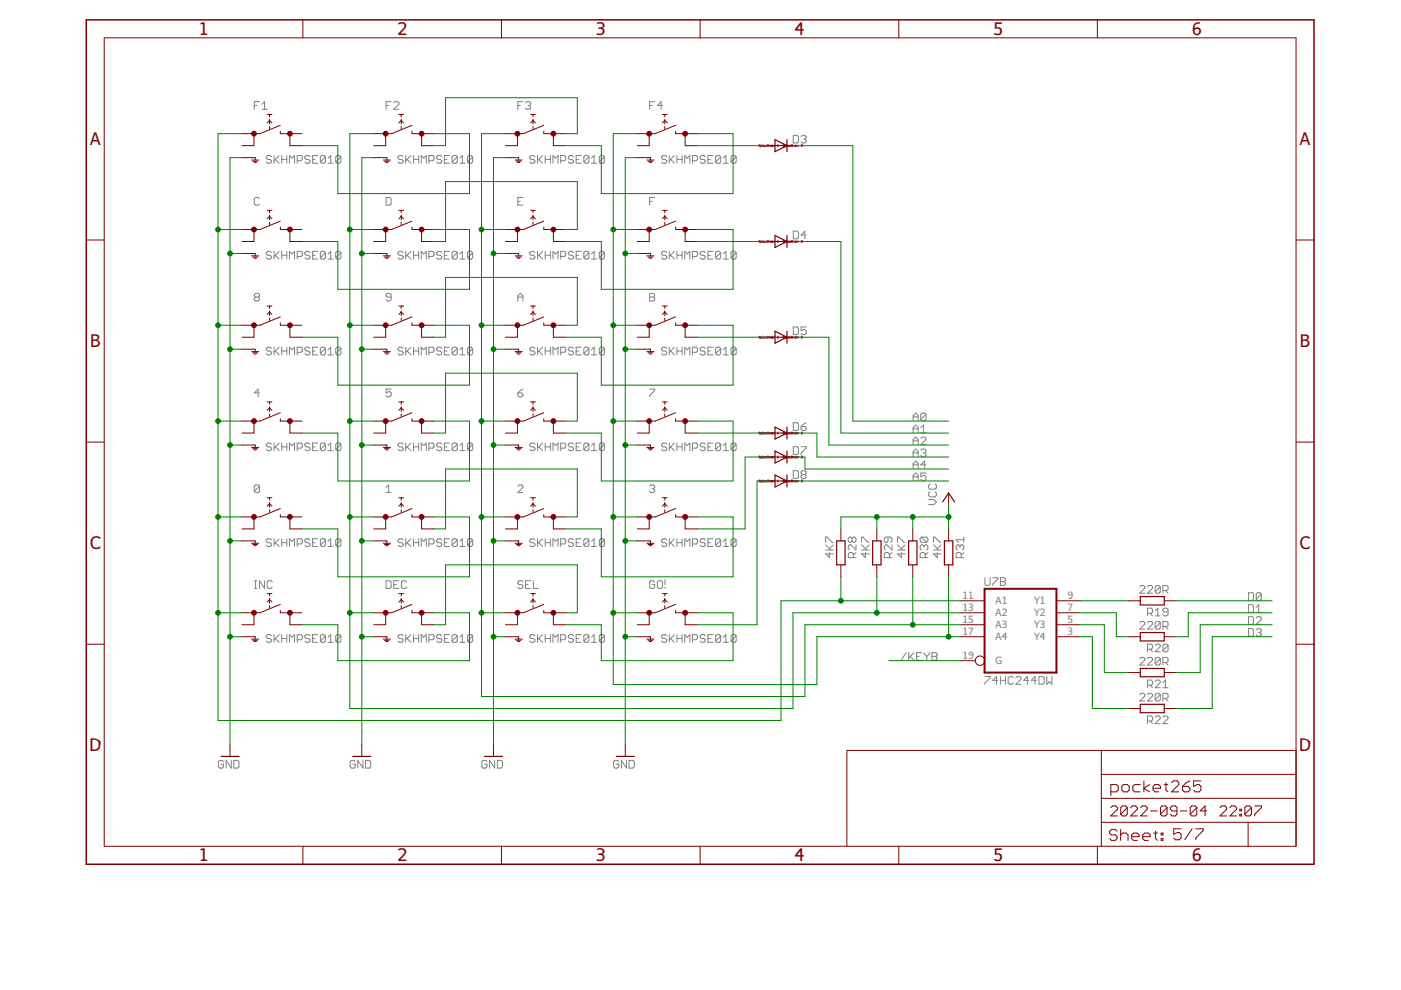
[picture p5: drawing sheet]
<svg xmlns="http://www.w3.org/2000/svg" width="297mm" height="210mm" viewBox="0 0 297 210" stroke-linecap="round" stroke-linejoin="round" font-family="sans-serif">
<defs><g id="words">
<g font-size="3.7" fill="#800000">
<text x="42.2" y="7.4">1</text>
<text x="84.3" y="7.4">2</text>
<text x="126.4" y="7.4">3</text>
<text x="168.5" y="7.4">4</text>
<text x="210.6" y="7.4">5</text>
<text x="252.7" y="7.4">6</text>
<text x="19.1" y="30.7">A</text>
<text x="275.6" y="30.7">A</text>
<text x="19.1" y="73.6">B</text>
<text x="275.6" y="73.6">B</text>
<text x="19.1" y="116.4">C</text>
<text x="275.6" y="116.4">C</text>
<text x="18.9" y="159.3">D</text>
<text x="275.4" y="159.3">D</text>
<text x="42.2" y="182.6">1</text>
<text x="84.3" y="182.6">2</text>
<text x="126.4" y="182.6">3</text>
<text x="168.5" y="182.6">4</text>
<text x="210.6" y="182.6">5</text>
<text x="252.7" y="182.6">6</text>
</g>
<g font-size="2.1" fill="#808080">
<text x="204.1" y="127">11</text>
<text x="204.1" y="129.6">13</text>
<text x="211.1" y="128.1">A1</text>
<text x="211.1" y="130.7">A2</text>
<text x="219.3" y="130.7">Y2</text>
<text x="219.3" y="128.1">Y1</text>
<text x="226.3" y="129.6">7</text>
<text x="226.3" y="127">9</text>
<text x="204.1" y="132.1">15</text>
<text x="204.1" y="134.6">17</text>
<text x="211.1" y="133.2">A3</text>
<text x="211.1" y="135.8">A4</text>
<text x="219.3" y="135.8">Y4</text>
<text x="219.3" y="133.2">Y3</text>
<text x="226.3" y="134.6">3</text>
<text x="226.3" y="132.1">5</text>
<text x="204.1" y="139.7">19</text>
<text x="211.1" y="140.8">G</text>
</g>
</g></defs>
<g fill="none" stroke="#800080" stroke-width=".21">
<path d="M161.2 30.8h-.3l.3 .1-.1 .2-.2-.1M161.3 31.1l.3-.1-.1-.2h-.2v.4M161.7 31.1h.1M161.7 30.8l.1 .3M161.8 30.6v.1M162.2 30.8l-.3 .1 .1 .2h.2M162.3 30.9h.3l-.1-.1-.2 .1 .2 .2M162.8 30.7l.1 .1v.3l-.2-.1zM163 30.8v.3M163.2 30.8l-.2 .1M163.6 30.7v.4h-.2v-.2l.2-.1M163.7 30.9h.3l-.1-.1-.2 .1 .2 .2"/>
<path d="M164.1 30.8v.3M164.3 30.8l-.2 .1M164.8 31.1h.3M164.8 30.8l.1-.1v.4M166.3 30.8h-.3l.3 .1-.1 .2-.2-.1M166.4 31.1l.2-.1v-.2h-.2v.4M166.8 31.1h.1M166.8 30.8v.3M166.8 30.6v.1M167.3 30.8l-.3 .1 .1 .2h.2M167.4 30.9h.2v-.1l-.2 .1 .2 .2M167.8 30.7l.2 .1v.3l-.2-.1z"/>
<path d="M168.1 30.8v.3M168.3 30.8l-.2 .1M168.7 30.7v.4h-.2l-.1-.2 .3-.1M168.8 30.9h.3l-.1-.1-.2 .1 .2 .2M169.2 30.8v.3M169.4 30.8l-.2 .1M169.9 30.8h.2l-.2 .3h.2M161.2 51.1h-.3l.3 .2-.1 .1-.2-.1M161.3 51.4l.3-.1-.1-.2h-.2v.4M161.7 51.1l.1 .3M161.7 51.4h.1M161.8 50.9v.1"/>
<path d="M162.2 51.1l-.3 .1 .1 .2h.2M162.3 51.3h.3l-.1-.2-.2 .1 .2 .2M162.8 51l.1 .1v.3l-.2-.1zM163 51.1v.3M163.2 51.1l-.2 .2M163.6 51v.4h-.2v-.2l.2-.1M163.7 51.3h.3l-.1-.2-.2 .1 .2 .2M164.1 51.1v.3M164.3 51.1l-.2 .2M164.8 51.1l.1-.1v.4M164.8 51.4h.3M166.3 51.1h-.3l.3 .2-.1 .1-.2-.1"/>
<path d="M166.4 51.4l.2-.1v-.2h-.2v.4M166.8 51.1v.3M166.8 51.4h.1M166.8 50.9v.1M167.3 51.1l-.3 .1 .1 .2h.2M167.4 51.3h.2v-.2l-.2 .1 .2 .2M167.8 51l.2 .1v.3l-.2-.1zM168.1 51.1v.3M168.3 51.1l-.2 .2M168.7 51v.4h-.2l-.1-.2 .3-.1M168.8 51.3h.3l-.1-.2-.2 .1 .2 .2M169.2 51.1v.3"/>
<path d="M169.4 51.1l-.2 .2M169.9 51.1h.2l-.2 .3h.2M161.2 71.4h-.3l.3 .2-.1 .1-.2-.1M161.3 71.7l.3-.1-.1-.2h-.2v.4M161.7 71.4l.1 .3M161.7 71.7h.1M161.8 71.2v.1M162.2 71.4l-.3 .1 .1 .2h.2M162.3 71.6h.3l-.1-.2-.2 .1 .2 .2M162.8 71.3l.1 .1v.3l-.2-.1zM163 71.4v.3M163.2 71.4l-.2 .2"/>
<path d="M163.6 71.3v.4h-.2v-.2l.2-.1M163.7 71.6h.3l-.1-.2-.2 .1 .2 .2M164.1 71.4v.3M164.3 71.4l-.2 .2M164.8 71.4l.1-.1v.4M164.8 71.7h.3M166.3 71.4h-.3l.3 .2-.1 .1-.2-.1M166.4 71.7l.2-.1v-.2h-.2v.4M166.8 71.4v.3M166.8 71.7h.1M166.8 71.2v.1M167.3 71.4l-.3 .1 .1 .2h.2"/>
<path d="M167.4 71.6h.2v-.2l-.2 .1 .2 .2M167.8 71.3l.2 .1v.3l-.2-.1zM168.1 71.4v.3M168.3 71.4l-.2 .2M168.7 71.3v.4h-.2l-.1-.2 .3-.1M168.8 71.6h.3l-.1-.2-.2 .1 .2 .2M169.2 71.4v.3M169.4 71.4l-.2 .2M169.9 71.4h.2l-.2 .3h.2M161.2 91.7h-.3l.3 .2-.1 .1-.2-.1M161.2 96.8h-.3l.3 .2-.1 .1-.2-.1M161.3 92l.3-.1-.1-.1h-.2v.3"/>
<path d="M161.3 97.1l.3-.1-.1-.2h-.2v.4M161.7 91.8l.1 .2M161.7 96.8l.1 .3M161.7 92h.1M161.7 97.1h.1M161.8 91.6h.1M161.8 96.6v.1M162.2 91.8h-.3l.1 .2h.2M162.2 96.8l-.3 .1 .1 .2h.2M162.3 91.9h.3l-.1-.1h-.2l.2 .2M162.3 97h.3l-.1-.2-.2 .1 .2 .2M162.8 91.6l.1 .1v.3l-.2-.1z"/>
<path d="M162.8 96.7l.1 .1v.3l-.2-.1zM163 91.8v.2M163 96.8v.3M163.2 91.8l-.2 .1M163.2 96.8l-.2 .2M163.6 91.6v.4h-.2v-.2h.2M163.6 96.7v.4h-.2v-.2l.2-.1M163.7 91.9h.3l-.1-.1h-.2l.2 .2M163.7 97h.3l-.1-.2-.2 .1 .2 .2M164.1 91.8v.2M164.1 96.8v.3M164.3 91.8l-.2 .1"/>
<path d="M164.3 96.8l-.2 .2M164.8 91.8l.1-.2v.4M164.8 96.8l.1-.1v.4M164.8 92h.3M164.8 97.1h.3M166.3 91.7h-.3l.3 .2-.1 .1-.2-.1M166.3 96.8h-.3l.3 .2-.1 .1-.2-.1M166.4 92l.2-.1v-.1h-.2v.3M166.4 97.1l.2-.1v-.2h-.2v.4M166.8 91.8v.2M166.8 96.8v.3M166.8 92h.1"/>
<path d="M166.8 97.1h.1M166.8 91.6h.1M166.8 96.6v.1M167.3 91.8h-.3l.1 .2h.2M167.3 96.8l-.3 .1 .1 .2h.2M167.4 91.9h.2v-.1h-.2l.2 .2M167.4 97h.2v-.2l-.2 .1 .2 .2M167.8 91.6l.2 .1v.3l-.2-.1zM167.8 96.7l.2 .1v.3l-.2-.1zM168.1 91.8v.2M168.1 96.8v.3M168.3 91.8l-.2 .1"/>
<path d="M168.3 96.8l-.2 .2M168.7 91.6v.4h-.2l-.1-.2h.3M168.7 96.7v.4h-.2l-.1-.2 .3-.1M168.8 91.9h.3l-.1-.1h-.2l.2 .2M168.8 97h.3l-.1-.2-.2 .1 .2 .2M169.2 91.8v.2M169.2 96.8v.3M169.4 91.8l-.2 .1M169.4 96.8l-.2 .2M169.9 91.7h.2l-.2 .3h.2M169.9 96.8h.2l-.2 .3h.2M161.2 101.9h-.3l.3 .1-.1 .2-.2-.1"/>
<path d="M161.3 102.2l.3-.1-.1-.2h-.2v.4M161.7 101.9l.1 .3M161.7 102.2h.1M161.8 101.7v.1M162.2 101.9l-.3 .1 .1 .2h.2M162.3 102h.3l-.1-.1-.2 .1 .2 .2M162.8 101.8l.1 .1v.3l-.2-.1zM163 101.9v.3M163.2 101.9l-.2 .1M163.6 101.8v.4h-.2v-.2l.2-.1M163.7 102h.3l-.1-.1-.2 .1 .2 .2M164.1 101.9v.3"/>
<path d="M164.3 101.9l-.2 .1M164.8 101.9l.1-.1v.4M164.8 102.2h.3M166.3 101.9h-.3l.3 .1-.1 .2-.2-.1M166.4 102.2l.2-.1v-.2h-.2v.4M166.8 101.9v.3M166.8 102.2h.1M166.8 101.7v.1M167.3 101.9l-.3 .1 .1 .2h.2M167.4 102h.2v-.1l-.2 .1 .2 .2M167.8 101.8l.2 .1v.3l-.2-.1zM168.1 101.9v.3"/>
<path d="M168.3 101.9l-.2 .1M168.7 101.8v.4h-.2l-.1-.2 .3-.1M168.8 102h.3l-.1-.1-.2 .1 .2 .2M169.2 101.9v.3M169.4 101.9l-.2 .1M169.9 101.9h.2l-.2 .3h.2"/>
</g>
<g fill="none" stroke="#808080" stroke-width=".21">
<path d="M53.9 22.4h.6M55 21.5h-1.1v1.7M55.6 22.1l.5-.6v1.7M55.6 23.2h1M57.6 33.3l-.3-.3h-.6l-.2 .3v.2l.2 .3h.6l.3 .3v.2l-.3 .3h-.6l-.2-.3M58.1 33v1.6M58.4 33.8l.8 .8M59.2 33l-1.1 1.1M59.7 33.8h1.1M59.7 33v1.6M60.8 33v1.6M61.4 34.6v-1.6l.5 .5 .6-.5v1.6"/>
<path d="M63 34.1h.8l.3-.3v-.5l-.3-.3h-.8v1.6M65.7 33.3l-.3-.3h-.5l-.3 .3v.2l.3 .3h.5l.3 .3v.2l-.3 .3h-.5l-.3-.3M66.3 33.8h.5M67.4 33h-1.1v1.6h1.1M69 33.3l-.3-.3h-.5l-.3 .3v1M69 33.3v1l-.3 .3h-.5l-.3-.3M69 33.3l-1.1 1M69.6 34.6h1M69.6 33.5l.5-.5v1.6M72.3 33.3l-.3-.3h-.5l-.3 .3v1M72.3 33.3v1l-.3 .3h-.5l-.3-.3M72.3 33.3l-1.1 1"/>
<path d="M81.9 22.4h.5M82.9 21.5h-1v1.7M83.5 21.8l.3-.3h.5l.3 .3v.3l-1.1 1.1h1.1M85.5 33.3l-.3-.3h-.5l-.3 .3v.2l.3 .3h.5l.3 .3v.2l-.3 .3h-.5l-.3-.3M86 33v1.6M86.3 33.8l.8 .8M87.1 33l-1.1 1.1M87.7 33.8h1.1M87.7 33v1.6M88.8 33v1.6M89.3 34.6v-1.6l.6 .5 .5-.5v1.6M90.9 34.1h.9l.2-.3v-.5l-.2-.3h-.9v1.6"/>
<path d="M93.7 33.3l-.3-.3h-.5l-.3 .3v.2l.3 .3h.5l.3 .3v.2l-.3 .3h-.5l-.3-.3M94.2 33.8h.6M95.3 33h-1.1v1.6h1.1M96.9 33.3l-.2-.3h-.6l-.3 .3v1M96.9 33.3v1l-.2 .3h-.6l-.3-.3M96.9 33.3l-1.1 1M97.5 34.6h1.1M97.5 33.5l.5-.5v1.6M100.2 33.3l-.3-.3h-.5l-.3 .3v1M100.2 33.3v1l-.3 .3h-.5l-.3-.3M100.2 33.3l-1.1 1M109.8 22.4h.5"/>
<path d="M110.9 21.5h-1.1v1.7M111.4 21.8l.3-.3h.5l.3 .3v.3l-.3 .3M112 22.4h.2M112.2 22.4l.3 .2v.3l-.3 .3h-.5l-.3-.3M113.4 33.3l-.3-.3h-.5l-.3 .3v.2l.3 .3h.5l.3 .3v.2l-.3 .3h-.5l-.3-.3M114 33v1.6M114.2 33.8l.8 .8M115 33l-1 1.1M115.6 33.8h1.1M115.6 33v1.6M116.7 33v1.6M117.2 34.6v-1.6l.6 .5 .5-.5v1.6"/>
<path d="M118.9 34.1h.8l.3-.3v-.5l-.3-.3h-.8v1.6M121.6 33.3l-.3-.3h-.5l-.3 .3v.2l.3 .3h.5l.3 .3v.2l-.3 .3h-.5l-.3-.3M122.2 33.8h.5M123.2 33h-1v1.6h1M124.9 33.3l-.3-.3h-.5l-.3 .3v1M124.9 33.3v1l-.3 .3h-.5l-.3-.3M124.9 33.3l-1.1 1M125.4 34.6h1.1M125.4 33.5l.6-.5v1.6M128.1 33.3l-.2-.3h-.6l-.2 .3v1M128.1 33.3v1l-.2 .3h-.6l-.2-.3M128.1 33.3l-1 1"/>
<path d="M137.7 22.4h.6M138.8 21.5h-1.1v1.7M140.4 22.4h-1l.8-.9v1.7M141.4 33.3l-.3-.3h-.6l-.2 .3v.2l.2 .3h.6l.3 .3v.2l-.3 .3h-.6l-.2-.3M141.9 33v1.6M142.2 33.8l.8 .8M143 33l-1.1 1.1M143.5 33.8h1.1M143.5 33v1.6M144.6 33v1.6M145.2 34.6v-1.6l.5 .5 .6-.5v1.6M146.8 34.1h.8l.3-.3v-.5l-.3-.3h-.8v1.6"/>
<path d="M149.5 33.3l-.2-.3h-.6l-.3 .3v.2l.3 .3h.6l.2 .3v.2l-.2 .3h-.6l-.3-.3M150.1 33.8h.5M151.2 33h-1.1v1.6h1.1M152.8 33.3l-.3-.3h-.5l-.3 .3v1M152.8 33.3v1l-.3 .3h-.5l-.3-.3M152.8 33.3l-1.1 1M153.4 34.6h1M153.4 33.5l.5-.5v1.6M156.1 33.3l-.3-.3h-.5l-.3 .3v1M156.1 33.3v1l-.3 .3h-.5l-.3-.3M156.1 33.3l-1.1 1M168.2 28.7h.8l.3 .3v1.1l-.3 .2h-.8z"/>
<path d="M169.8 29l.3-.3h.5l.3 .3v.2l-.3 .3M170.4 29.5h.2M170.6 29.5l.3 .3v.3l-.3 .2h-.5l-.3-.2M55 42.1l-.3-.2h-.5l-.3 .2v1.1l.3 .3h.5l.3-.3M57.6 53.6l-.3-.3h-.6l-.2 .3v.2l.2 .3h.6l.3 .3v.3l-.3 .2h-.6l-.2-.2M58.1 53.3v1.6M58.4 54.1l.8 .8M59.2 53.3l-1.1 1.1M59.7 53.3v1.6M59.7 54.1h1.1M60.8 53.3v1.6M61.4 54.9v-1.6l.5 .5 .6-.5v1.6"/>
<path d="M63 54.4h.8l.3-.3v-.5l-.3-.3h-.8v1.6M65.7 53.6l-.3-.3h-.5l-.3 .3v.2l.3 .3h.5l.3 .3v.3l-.3 .2h-.5l-.3-.2M66.3 54.1h.5M67.4 53.3h-1.1v1.6h1.1M69 53.6l-.3-.3h-.5l-.3 .3v1.1M69 53.6v1.1l-.3 .2h-.5l-.3-.2M69 53.6l-1.1 1.1M69.6 53.8l.5-.5v1.6M69.6 54.9h1M72.3 53.6l-.3-.3h-.5l-.3 .3v1.1M72.3 53.6v1.1l-.3 .2h-.5l-.3-.2M72.3 53.6l-1.1 1.1"/>
<path d="M81.9 41.9h.8l.2 .2v1.1l-.2 .3h-.8zM85.5 53.6l-.3-.3h-.5l-.3 .3v.2l.3 .3h.5l.3 .3v.3l-.3 .2h-.5l-.3-.2M86 53.3v1.6M86.3 54.1l.8 .8M87.1 53.3l-1.1 1.1M87.7 53.3v1.6M87.7 54.1h1.1M88.8 53.3v1.6M89.3 54.9v-1.6l.6 .5 .5-.5v1.6M90.9 54.4h.9l.2-.3v-.5l-.2-.3h-.9v1.6M93.7 53.6l-.3-.3h-.5l-.3 .3v.2l.3 .3h.5l.3 .3v.3l-.3 .2h-.5l-.3-.2M94.2 54.1h.6"/>
<path d="M95.3 53.3h-1.1v1.6h1.1M96.9 53.6l-.2-.3h-.6l-.3 .3v1.1M96.9 53.6v1.1l-.2 .2h-.6l-.3-.2M96.9 53.6l-1.1 1.1M97.5 53.8l.5-.5v1.6M97.5 54.9h1.1M100.2 53.6l-.3-.3h-.5l-.3 .3v1.1M100.2 53.6v1.1l-.3 .2h-.5l-.3-.2M100.2 53.6l-1.1 1.1M109.8 42.7h.5M110.9 41.9h-1.1v1.6h1.1M113.4 53.6l-.3-.3h-.5l-.3 .3v.2l.3 .3h.5l.3 .3v.3l-.3 .2h-.5l-.3-.2"/>
<path d="M114 53.3v1.6M114.2 54.1l.8 .8M115 53.3l-1 1.1M115.6 53.3v1.6M115.6 54.1h1.1M116.7 53.3v1.6M117.2 54.9v-1.6l.6 .5 .5-.5v1.6M118.9 54.4h.8l.3-.3v-.5l-.3-.3h-.8v1.6M121.6 53.6l-.3-.3h-.5l-.3 .3v.2l.3 .3h.5l.3 .3v.3l-.3 .2h-.5l-.3-.2M122.2 54.1h.5M123.2 53.3h-1v1.6h1M124.9 53.6l-.3-.3h-.5l-.3 .3v1.1"/>
<path d="M124.9 53.6v1.1l-.3 .2h-.5l-.3-.2M124.9 53.6l-1.1 1.1M125.4 53.8l.6-.5v1.6M125.4 54.9h1.1M128.1 53.6l-.2-.3h-.6l-.2 .3v1.1M128.1 53.6v1.1l-.2 .2h-.6l-.2-.2M128.1 53.6l-1 1.1M137.7 42.7h.6M138.8 41.9h-1.1v1.6M141.4 53.6l-.3-.3h-.6l-.2 .3v.2l.2 .3h.6l.3 .3v.3l-.3 .2h-.6l-.2-.2M141.9 53.3v1.6M142.2 54.1l.8 .8"/>
<path d="M143 53.3l-1.1 1.1M143.5 53.3v1.6M143.5 54.1h1.1M144.6 53.3v1.6M145.2 54.9v-1.6l.5 .5 .6-.5v1.6M146.8 54.4h.8l.3-.3v-.5l-.3-.3h-.8v1.6M149.5 53.6l-.2-.3h-.6l-.3 .3v.2l.3 .3h.6l.2 .3v.3l-.2 .2h-.6l-.3-.2M150.1 54.1h.5M151.2 53.3h-1.1v1.6h1.1M152.8 53.6l-.3-.3h-.5l-.3 .3v1.1M152.8 53.6v1.1l-.3 .2h-.5l-.3-.2M152.8 53.6l-1.1 1.1"/>
<path d="M153.4 53.8l.5-.5v1.6M153.4 54.9h1M156.1 53.6l-.3-.3h-.5l-.3 .3v1.1M156.1 53.6v1.1l-.3 .2h-.5l-.3-.2M156.1 53.6l-1.1 1.1M168.2 49h.8l.3 .3v1.1l-.3 .2h-.8zM170.9 49.8h-1.1l.8-.8v1.6M54.2 63l-.3 .3v.2l.3 .3h.5l.3-.3v-.2l-.3-.3M54.2 63l-.3-.3v-.2l.3-.3h.5l.3 .3v.2l-.3 .3M54.2 63h.5M57.6 73.9l-.3-.3h-.6l-.2 .3v.2l.2 .3h.6l.3 .3v.3l-.3 .2h-.6l-.2-.2M58.1 73.6v1.6"/>
<path d="M58.4 74.4l.8 .8M59.2 73.6l-1.1 1.1M59.7 73.6v1.6M59.7 74.4h1.1M60.8 73.6v1.6M61.4 75.2v-1.6l.5 .5 .6-.5v1.6M63 74.7h.8l.3-.3v-.5l-.3-.3h-.8v1.6M65.7 73.9l-.3-.3h-.5l-.3 .3v.2l.3 .3h.5l.3 .3v.3l-.3 .2h-.5l-.3-.2M66.3 74.4h.5M67.4 73.6h-1.1v1.6h1.1M69 73.9l-.3-.3h-.5l-.3 .3v1.1M69 73.9v1.1l-.3 .2h-.5l-.3-.2"/>
<path d="M69 73.9l-1.1 1.1M69.6 74.1l.5-.5v1.6M69.6 75.2h1M72.3 73.9l-.3-.3h-.5l-.3 .3v1.1M72.3 73.9v1.1l-.3 .2h-.5l-.3-.2M72.3 73.9l-1.1 1.1M82.9 63h-.8l-.2-.3v-.2l.2-.3h.6l.2 .3v1l-.2 .3h-.6l-.2-.3M85.5 73.9l-.3-.3h-.5l-.3 .3v.2l.3 .3h.5l.3 .3v.3l-.3 .2h-.5l-.3-.2M86 73.6v1.6M86.3 74.4l.8 .8M87.1 73.6l-1.1 1.1M87.7 73.6v1.6"/>
<path d="M87.7 74.4h1.1M88.8 73.6v1.6M89.3 75.2v-1.6l.6 .5 .5-.5v1.6M90.9 74.7h.9l.2-.3v-.5l-.2-.3h-.9v1.6M93.7 73.9l-.3-.3h-.5l-.3 .3v.2l.3 .3h.5l.3 .3v.3l-.3 .2h-.5l-.3-.2M94.2 74.4h.6M95.3 73.6h-1.1v1.6h1.1M96.9 73.9l-.2-.3h-.6l-.3 .3v1.1M96.9 73.9v1.1l-.2 .2h-.6l-.3-.2M96.9 73.9l-1.1 1.1M97.5 74.1l.5-.5v1.6M97.5 75.2h1.1"/>
<path d="M100.2 73.9l-.3-.3h-.5l-.3 .3v1.1M100.2 73.9v1.1l-.3 .2h-.5l-.3-.2M100.2 73.9l-1.1 1.1M109.8 63.8v-1.1l.5-.5 .6 .5v1.1M109.8 63h1.1M113.4 73.9l-.3-.3h-.5l-.3 .3v.2l.3 .3h.5l.3 .3v.3l-.3 .2h-.5l-.3-.2M114 73.6v1.6M114.2 74.4l.8 .8M115 73.6l-1 1.1M115.6 73.6v1.6M115.6 74.4h1.1M116.7 73.6v1.6"/>
<path d="M117.2 75.2v-1.6l.6 .5 .5-.5v1.6M118.9 74.7h.8l.3-.3v-.5l-.3-.3h-.8v1.6M121.6 73.9l-.3-.3h-.5l-.3 .3v.2l.3 .3h.5l.3 .3v.3l-.3 .2h-.5l-.3-.2M122.2 74.4h.5M123.2 73.6h-1v1.6h1M124.9 73.9l-.3-.3h-.5l-.3 .3v1.1M124.9 73.9v1.1l-.3 .2h-.5l-.3-.2M124.9 73.9l-1.1 1.1M125.4 74.1l.6-.5v1.6M125.4 75.2h1.1M128.1 73.9l-.2-.3h-.6l-.2 .3v1.1M128.1 73.9v1.1l-.2 .2h-.6l-.2-.2"/>
<path d="M128.1 73.9l-1 1.1M137.7 62.2h.8l.3 .3v.2l-.3 .3 .3 .3v.2l-.3 .3h-.8zM137.7 63h.8M141.4 73.9l-.3-.3h-.6l-.2 .3v.2l.2 .3h.6l.3 .3v.3l-.3 .2h-.6l-.2-.2M141.9 73.6v1.6M142.2 74.4l.8 .8M143 73.6l-1.1 1.1M143.5 73.6v1.6M143.5 74.4h1.1M144.6 73.6v1.6M145.2 75.2v-1.6l.5 .5 .6-.5v1.6M146.8 74.7h.8l.3-.3v-.5l-.3-.3h-.8v1.6"/>
<path d="M149.5 73.9l-.2-.3h-.6l-.3 .3v.2l.3 .3h.6l.2 .3v.3l-.2 .2h-.6l-.3-.2M150.1 74.4h.5M151.2 73.6h-1.1v1.6h1.1M152.8 73.9l-.3-.3h-.5l-.3 .3v1.1M152.8 73.9v1.1l-.3 .2h-.5l-.3-.2M152.8 73.9l-1.1 1.1M153.4 74.1l.5-.5v1.6M153.4 75.2h1M156.1 73.9l-.3-.3h-.5l-.3 .3v1.1M156.1 73.9v1.1l-.3 .2h-.5l-.3-.2M156.1 73.9l-1.1 1.1M168.2 69.3h.8l.3 .3v1.1l-.3 .3h-.8z"/>
<path d="M170.9 69.3h-1.1v.8l.6-.2h.2l.3 .2v.6l-.3 .3h-.5l-.3-.3M55 83.3h-1.1l.8-.8v1.6M57.6 94.2l-.3-.3h-.6l-.2 .3v.3l.2 .2h.6l.3 .3v.3l-.3 .2h-.6l-.2-.2M58.1 93.9v1.6M58.4 94.7l.8 .8M59.2 93.9l-1.1 1.1M59.7 93.9v1.6M59.7 94.7h1.1M60.8 93.9v1.6M61.4 95.5v-1.6l.5 .6 .6-.6v1.6M63 95h.8l.3-.3v-.5l-.3-.3h-.8v1.6M65.7 94.2l-.3-.3h-.5l-.3 .3v.3l.3 .2h.5l.3 .3v.3l-.3 .2h-.5l-.3-.2"/>
<path d="M66.3 94.7h.5M67.4 93.9h-1.1v1.6h1.1M69 94.2l-.3-.3h-.5l-.3 .3v1.1M69 94.2v1.1l-.3 .2h-.5l-.3-.2M69 94.2l-1.1 1.1M69.6 94.5l.5-.6v1.6M69.6 95.5h1M72.3 94.2l-.3-.3h-.5l-.3 .3v1.1M72.3 94.2v1.1l-.3 .2h-.5l-.3-.2M72.3 94.2l-1.1 1.1M82.9 82.5h-1v.8l.5-.3h.3l.2 .3v.6l-.2 .2h-.6l-.2-.2M85.5 94.2l-.3-.3h-.5l-.3 .3v.3l.3 .2h.5l.3 .3v.3l-.3 .2h-.5l-.3-.2"/>
<path d="M86 93.9v1.6M86.3 94.7l.8 .8M87.1 93.9l-1.1 1.1M87.7 93.9v1.6M87.7 94.7h1.1M88.8 93.9v1.6M89.3 95.5v-1.6l.6 .6 .5-.6v1.6M90.9 95h.9l.2-.3v-.5l-.2-.3h-.9v1.6M93.7 94.2l-.3-.3h-.5l-.3 .3v.3l.3 .2h.5l.3 .3v.3l-.3 .2h-.5l-.3-.2M94.2 94.7h.6M95.3 93.9h-1.1v1.6h1.1M96.9 94.2l-.2-.3h-.6l-.3 .3v1.1"/>
<path d="M96.9 94.2v1.1l-.2 .2h-.6l-.3-.2M96.9 94.2l-1.1 1.1M97.5 94.5l.5-.6v1.6M97.5 95.5h1.1M100.2 94.2l-.3-.3h-.5l-.3 .3v1.1M100.2 94.2v1.1l-.3 .2h-.5l-.3-.2M100.2 94.2l-1.1 1.1M109.8 83.3h.8l.3 .3v.3l-.3 .2h-.5l-.3-.2zM110.9 82.5l-.6 .3-.5 .5M113.4 94.2l-.3-.3h-.5l-.3 .3v.3l.3 .2h.5l.3 .3v.3l-.3 .2h-.5l-.3-.2M114 93.9v1.6M114.2 94.7l.8 .8"/>
<path d="M115 93.9l-1 1.1M115.6 93.9v1.6M115.6 94.7h1.1M116.7 93.9v1.6M117.2 95.5v-1.6l.6 .6 .5-.6v1.6M118.9 95h.8l.3-.3v-.5l-.3-.3h-.8v1.6M121.6 94.2l-.3-.3h-.5l-.3 .3v.3l.3 .2h.5l.3 .3v.3l-.3 .2h-.5l-.3-.2M122.2 94.7h.5M123.2 93.9h-1v1.6h1M124.9 94.2l-.3-.3h-.5l-.3 .3v1.1M124.9 94.2v1.1l-.3 .2h-.5l-.3-.2M124.9 94.2l-1.1 1.1"/>
<path d="M125.4 94.5l.6-.6v1.6M125.4 95.5h1.1M128.1 94.2l-.2-.3h-.6l-.2 .3v1.1M128.1 94.2v1.1l-.2 .2h-.6l-.2-.2M128.1 94.2l-1 1.1M137.7 82.5h1.1v.3l-1.1 1.1v.2M141.4 94.2l-.3-.3h-.6l-.2 .3v.3l.2 .2h.6l.3 .3v.3l-.3 .2h-.6l-.2-.2M141.9 93.9v1.6M142.2 94.7l.8 .8M143 93.9l-1.1 1.1M143.5 93.9v1.6M143.5 94.7h1.1"/>
<path d="M144.6 93.9v1.6M145.2 95.5v-1.6l.5 .6 .6-.6v1.6M146.8 95h.8l.3-.3v-.5l-.3-.3h-.8v1.6M149.5 94.2l-.2-.3h-.6l-.3 .3v.3l.3 .2h.6l.2 .3v.3l-.2 .2h-.6l-.3-.2M150.1 94.7h.5M151.2 93.9h-1.1v1.6h1.1M152.8 94.2l-.3-.3h-.5l-.3 .3v1.1M152.8 94.2v1.1l-.3 .2h-.5l-.3-.2M152.8 94.2l-1.1 1.1M153.4 94.5l.5-.6v1.6M153.4 95.5h1M156.1 94.2l-.3-.3h-.5l-.3 .3v1.1"/>
<path d="M156.1 94.2v1.1l-.3 .2h-.5l-.3-.2M156.1 94.2l-1.1 1.1M168.2 94.7h.8l.3 .3v1.1l-.3 .3h-.8zM168.2 89.6h.8l.3 .3v1.1l-.3 .3h-.8zM168.2 99.8h.8l.3 .3v1.1l-.3 .2h-.8zM169.8 90.4h.8l.3 .3v.3l-.3 .3h-.5l-.3-.3zM169.8 94.7h1.1v.3l-1.1 1.1v.3M170.9 89.6l-.5 .3-.6 .5M193.6 96.8v-1.1l.5-.5 .6 .5v1.1M193.6 89.2v-1.1l.5-.5 .6 .5v1.1M193.6 91.8v-1.1l.5-.6 .6 .6v1.1M193.6 94.3v-1.1l.5-.5 .6 .5v1.1"/>
<path d="M193.6 99.4v-1.1l.5-.6 .6 .6v1.1M193.6 98.6h1.1M193.6 96h1.1M193.6 93.5h1.1M193.6 90.9h1.1M193.6 88.4h1.1M195.2 92.9l.3-.2h.5l.3 .2v.3l-1.1 1.1h1.1M195.2 95.5l.3-.3h.5l.3 .3v.2l-.3 .3M195.2 90.7l.6-.6v1.7M195.2 91.8h1.1M195.8 96h.2M196 96l.3 .3v.3l-.3 .2h-.5l-.3-.2"/>
<path d="M196.3 87.8l-.3-.2h-.5l-.3 .2v1.1M196.3 87.8v1.1l-.3 .3h-.5l-.3-.3M196.3 98.6h-1.1l.8-.9v1.7M196.3 87.8l-1.1 1.1M55 103.1l-.3-.3h-.5l-.3 .3v1.1M55 103.1v1.1l-.3 .2h-.5l-.3-.2M55 103.1l-1.1 1.1M57.6 114.5l-.3-.3h-.6l-.2 .3v.3l.2 .3h.6l.3 .2v.3l-.3 .3h-.6l-.2-.3M58.1 114.2v1.7M58.4 115.1l.8 .8M59.2 114.2l-1.1 1.1M59.7 114.2v1.7"/>
<path d="M59.7 115.1h1.1M60.8 114.2v1.7M61.4 115.9v-1.7l.5 .6 .6-.6v1.7M63 115.3h.8l.3-.2v-.6l-.3-.3h-.8v1.7M65.7 114.5l-.3-.3h-.5l-.3 .3v.3l.3 .3h.5l.3 .2v.3l-.3 .3h-.5l-.3-.3M66.3 115.1h.5M67.4 114.2h-1.1v1.7h1.1M69 114.5l-.3-.3h-.5l-.3 .3v1.1M69 114.5v1.1l-.3 .3h-.5l-.3-.3M69 114.5l-1.1 1.1M69.6 114.8l.5-.6v1.7M69.6 115.9h1"/>
<path d="M72.3 114.5l-.3-.3h-.5l-.3 .3v1.1M72.3 114.5v1.1l-.3 .3h-.5l-.3-.3M72.3 114.5l-1.1 1.1M81.9 104.4h1M81.9 103.4l.5-.6v1.6M85.5 114.5l-.3-.3h-.5l-.3 .3v.3l.3 .3h.5l.3 .2v.3l-.3 .3h-.5l-.3-.3M86 114.2v1.7M86.3 115.1l.8 .8M87.1 114.2l-1.1 1.1M87.7 114.2v1.7M87.7 115.1h1.1M88.8 114.2v1.7"/>
<path d="M89.3 115.9v-1.7l.6 .6 .5-.6v1.7M90.9 115.3h.9l.2-.2v-.6l-.2-.3h-.9v1.7M93.7 114.5l-.3-.3h-.5l-.3 .3v.3l.3 .3h.5l.3 .2v.3l-.3 .3h-.5l-.3-.3M94.2 115.1h.6M95.3 114.2h-1.1v1.7h1.1M96.9 114.5l-.2-.3h-.6l-.3 .3v1.1M96.9 114.5v1.1l-.2 .3h-.6l-.3-.3M96.9 114.5l-1.1 1.1M97.5 114.8l.5-.6v1.7M97.5 115.9h1.1M100.2 114.5l-.3-.3h-.5l-.3 .3v1.1M100.2 114.5v1.1l-.3 .3h-.5l-.3-.3"/>
<path d="M100.2 114.5l-1.1 1.1M109.8 103.1l.3-.3h.5l.3 .3v.3l-1.1 1h1.1M113.4 114.5l-.3-.3h-.5l-.3 .3v.3l.3 .3h.5l.3 .2v.3l-.3 .3h-.5l-.3-.3M114 114.2v1.7M114.2 115.1l.8 .8M115 114.2l-1 1.1M115.6 114.2v1.7M115.6 115.1h1.1M116.7 114.2v1.7M117.2 115.9v-1.7l.6 .6 .5-.6v1.7M118.9 115.3h.8l.3-.2v-.6l-.3-.3h-.8v1.7M121.6 114.5l-.3-.3h-.5l-.3 .3v.3l.3 .3h.5l.3 .2v.3l-.3 .3h-.5l-.3-.3"/>
<path d="M122.2 115.1h.5M123.2 114.2h-1v1.7h1M124.9 114.5l-.3-.3h-.5l-.3 .3v1.1M124.9 114.5v1.1l-.3 .3h-.5l-.3-.3M124.9 114.5l-1.1 1.1M125.4 114.8l.6-.6v1.7M125.4 115.9h1.1M128.1 114.5l-.2-.3h-.6l-.2 .3v1.1M128.1 114.5v1.1l-.2 .3h-.6l-.2-.3M128.1 114.5l-1 1.1M137.7 103.1l.3-.3h.5l.3 .3v.3l-.3 .2M138.3 103.6h.2"/>
<path d="M138.5 103.6l.3 .3v.3l-.3 .2h-.5l-.3-.2M141.4 114.5l-.3-.3h-.6l-.2 .3v.3l.2 .3h.6l.3 .2v.3l-.3 .3h-.6l-.2-.3M141.9 114.2v1.7M142.2 115.1l.8 .8M143 114.2l-1.1 1.1M143.5 114.2v1.7M143.5 115.1h1.1M144.6 114.2v1.7M145.2 115.9v-1.7l.5 .6 .6-.6v1.7M146.8 115.3h.8l.3-.2v-.6l-.3-.3h-.8v1.7M149.5 114.5l-.2-.3h-.6l-.3 .3v.3l.3 .3h.6l.2 .2v.3l-.2 .3h-.6l-.3-.3M150.1 115.1h.5"/>
<path d="M151.2 114.2h-1.1v1.7h1.1M152.8 114.5l-.3-.3h-.5l-.3 .3v1.1M152.8 114.5v1.1l-.3 .3h-.5l-.3-.3M152.8 114.5l-1.1 1.1M153.4 114.8l.5-.6v1.7M153.4 115.9h1M156.1 114.5l-.3-.3h-.5l-.3 .3v1.1M156.1 114.5v1.1l-.3 .3h-.5l-.3-.3M156.1 114.5l-1.1 1.1M170.1 100.6l-.3-.3v-.2l.3-.3h.5l.3 .3v.2l-.3 .3M170.1 100.6l-.3 .3v.3l.3 .2h.5l.3-.2v-.3l-.3-.3M170.1 100.6h.5"/>
<path d="M175 116.6h1.7M175 115.5l1.1 1.1M175 115v-1.1h.3l1.1 1.1h.3M175.9 117.2v1l-.9-.8h1.7M176.7 115.5l-.8 .8M180.7 114.2l-.3-.3h-.3l-.2 .3v.5l.2 .3h.3l.3-.3M180.7 114.2l.2-.3h.3l.3 .3v.5l-.3 .3h-.3l-.2-.3M180.7 114.2v.5M180.9 118.2v-.8l-.2-.2h-.6l-.2 .2v.8h1.6M181.5 115.5v1.1l-1.1-1.1h-.3l-.2 .3v.5l.2 .3M181.5 117.2l-.6 .5M182.7 116.6h1.6"/>
<path d="M182.7 115v-1.1h.2l1.1 1.1h.3M182.7 115.5l1 1.1M183.5 117.2v1l-.8-.8h1.6M184.3 115.5l-.8 .8M188.3 113.9v.8l-.3 .3h-.3l-.2-.3v-.5l.2-.3h1.1l.3 .3v.5l-.3 .3M188.6 118.2v-.8l-.3-.2h-.6l-.2 .2v.8h1.6M189.1 115.5v1.1l-1.1-1.1h-.3l-.2 .3v.5l.2 .3M189.1 117.2l-.5 .5M190.3 116.6h1.6M190.3 115v-1.1h.3l1 1.1h.3M190.3 115.5l1.1 1.1M191.1 117.2v1l-.8-.8h1.6"/>
<path d="M191.9 115.5l-.8 .8M193.6 101.9v-1.1l.5-.5 .6 .5v1.1M193.6 101.1h1.1M195.4 113.9l-.3 .3v.5l.3 .3h1M195.4 113.9h1l.3 .3v.5l-.3 .3M195.4 113.9l1 1.1M195.9 115.8l-.3-.3h-.2l-.3 .3v.5l.3 .3M195.9 115.8l.3-.3h.2l.3 .3v.5l-.3 .3M195.9 115.8v.3M196.2 118.2v-.8l-.3-.2h-.5l-.3 .2v.8h1.6M196.3 100.3h-1.1v.8l.6-.3h.2l.3 .3v.5l-.3 .3h-.5l-.3-.3M196.7 117.2l-.5 .5"/>
<path d="M196.9 105.9h1.1l.5 .5-.5 .6h-1.1M197.2 104.3l-.3 .2v.6l.3 .2h1l.3-.2v-.6l-.3-.2M197.2 102.6l-.3 .3v.5l.3 .3h1l.3-.3v-.5l-.3-.3M197.9 116.6h1.6M197.9 115v-1.1h.3l1.1 1.1h.2M197.9 115.5l1.1 1.1M198.7 117.2v1l-.8-.8h1.6M199.5 115.5l-.8 .8M203.5 115.8l-.3-.3h-.2l-.3 .3v.5l.3 .3M203.5 115.8l.3-.3h.3l.2 .3v.5l-.2 .3M203.5 115.8v.3M203.8 118.2v-.8l-.3-.2h-.5l-.3 .2v.8h1.6"/>
<path d="M204.3 117.2l-.5 .5M204.3 113.9v1.1M204.3 114.4h-1.6l.5 .6M53.9 124.8h.6M53.9 123.1h.6M54.2 123.1v1.7M56.1 123.1v1.7l-1.1-1.7v1.7M57.6 134.8l-.3-.2h-.6l-.2 .2v.3l.2 .3h.6l.3 .2v.3l-.3 .3h-.6l-.2-.3M57.7 123.4l-.2-.3h-.6l-.3 .3v1.1l.3 .3h.6l.2-.3M58.1 134.6v1.6M58.4 135.4l.8 .8M59.2 134.6l-1.1 1"/>
<path d="M59.7 134.6v1.6M59.7 135.4h1.1M60.8 134.6v1.6M61.4 136.2v-1.6l.5 .5 .6-.5v1.6M63 135.6h.8l.3-.2v-.6l-.3-.2h-.8v1.6M65.7 134.8l-.3-.2h-.5l-.3 .2v.3l.3 .3h.5l.3 .2v.3l-.3 .3h-.5l-.3-.3M66.3 135.4h.5M67.4 134.6h-1.1v1.6h1.1M69 134.8l-.3-.2h-.5l-.3 .2v1.1M69 134.8v1.1l-.3 .3h-.5l-.3-.3M69 134.8l-1.1 1.1M69.6 135.1l.5-.5v1.6"/>
<path d="M69.6 136.2h1M72.3 134.8l-.3-.2h-.5l-.3 .2v1.1M72.3 134.8v1.1l-.3 .3h-.5l-.3-.3M72.3 134.8l-1.1 1.1M81.9 123.1h.8l.2 .3v1.1l-.2 .3h-.8zM83.5 124h.5M84.6 123.1h-1.1v1.7h1.1M85.5 134.8l-.3-.2h-.5l-.3 .2v.3l.3 .3h.5l.3 .2v.3l-.3 .3h-.5l-.3-.3M86 134.6v1.6M86.2 123.4l-.3-.3h-.5l-.3 .3v1.1l.3 .3h.5l.3-.3M86.3 135.4l.8 .8M87.1 134.6l-1.1 1"/>
<path d="M87.7 134.6v1.6M87.7 135.4h1.1M88.8 134.6v1.6M89.3 136.2v-1.6l.6 .5 .5-.5v1.6M90.9 135.6h.9l.2-.2v-.6l-.2-.2h-.9v1.6M93.7 134.8l-.3-.2h-.5l-.3 .2v.3l.3 .3h.5l.3 .2v.3l-.3 .3h-.5l-.3-.3M94.2 135.4h.6M95.3 134.6h-1.1v1.6h1.1M96.9 134.8l-.2-.2h-.6l-.3 .2v1.1M96.9 134.8v1.1l-.2 .3h-.6l-.3-.3M96.9 134.8l-1.1 1.1M97.5 135.1l.5-.5v1.6"/>
<path d="M97.5 136.2h1.1M100.2 134.8l-.3-.2h-.5l-.3 .2v1.1M100.2 134.8v1.1l-.3 .3h-.5l-.3-.3M100.2 134.8l-1.1 1.1M110.9 123.4l-.3-.3h-.5l-.3 .3v.3l.3 .3h.5l.3 .2v.3l-.3 .3h-.5l-.3-.3M111.4 124h.6M112.5 123.1h-1.1v1.7h1.1M113.1 123.1v1.7h1.1M113.4 134.8l-.3-.2h-.5l-.3 .2v.3l.3 .3h.5l.3 .2v.3l-.3 .3h-.5l-.3-.3M114 134.6v1.6M114.2 135.4l.8 .8M115 134.6l-1 1"/>
<path d="M115.6 134.6v1.6M115.6 135.4h1.1M116.7 134.6v1.6M117.2 136.2v-1.6l.6 .5 .5-.5v1.6M118.9 135.6h.8l.3-.2v-.6l-.3-.2h-.8v1.6M121.6 134.8l-.3-.2h-.5l-.3 .2v.3l.3 .3h.5l.3 .2v.3l-.3 .3h-.5l-.3-.3M122.2 135.4h.5M123.2 134.6h-1v1.6h1M124.9 134.8l-.3-.2h-.5l-.3 .2v1.1M124.9 134.8v1.1l-.3 .3h-.5l-.3-.3M124.9 134.8l-1.1 1.1M125.4 135.1l.6-.5v1.6"/>
<path d="M125.4 136.2h1.1M128.1 134.8l-.2-.2h-.6l-.2 .2v1.1M128.1 134.8v1.1l-.2 .3h-.6l-.2-.3M128.1 134.8l-1 1.1M138.8 123.4l-.3-.3h-.5l-.3 .3v1.1l.3 .3h.5l.3-.3v-.5h-.5M139.6 123.1h.6l.2 .3v1.1l-.2 .3h-.6l-.2-.3v-1.1zM141 122.9v1.1M141 124.5v.3M141.4 134.8l-.3-.2h-.6l-.2 .2v.3l.2 .3h.6l.3 .2v.3l-.3 .3h-.6l-.2-.3M141.9 134.6v1.6M142.2 135.4l.8 .8M143 134.6l-1.1 1"/>
<path d="M143.5 134.6v1.6M143.5 135.4h1.1M144.6 134.6v1.6M145.2 136.2v-1.6l.5 .5 .6-.5v1.6M146.8 135.6h.8l.3-.2v-.6l-.3-.2h-.8v1.6M149.5 134.8l-.2-.2h-.6l-.3 .2v.3l.3 .3h.6l.2 .2v.3l-.2 .3h-.6l-.3-.3M150.1 135.4h.5M151.2 134.6h-1.1v1.6h1.1M152.8 134.8l-.3-.2h-.5l-.3 .2v1.1M152.8 134.8v1.1l-.3 .3h-.5l-.3-.3M152.8 134.8l-1.1 1.1M153.4 135.1l.5-.5v1.6"/>
<path d="M153.4 136.2h1M156.1 134.8l-.3-.2h-.5l-.3 .2v1.1M156.1 134.8v1.1l-.3 .3h-.5l-.3-.3M156.1 134.8l-1.1 1.1M192.1 138.4l-1 1.6M192.7 138.4v1.6M193 139.2l.8 .8M193.8 138.4l-1.1 1M194.3 139.2h.6M195.4 138.4h-1.1v1.6h1.1M196 138.4v.2l.5 .6M196.5 139.2v.8"/>
<path d="M197 138.4v.2l-.5 .6M197.6 138.4h.8l.3 .2v.3l-.3 .3 .3 .2v.3l-.3 .3h-.8zM197.6 139.2h.8M208.8 122.5v1.3l.3 .3h.5l.3-.3v-1.3M210.5 122.5h1.1v.3l-1.1 1v.3M212.1 122.5h.8l.3 .3v.2l-.3 .3 .3 .3v.2l-.3 .3h-.8zM212.1 123.3h.8M241.6 124.4l.3-.3h.6l.2 .3v.3l-1.1 1.1h1.1M241.6 132l.3-.2h.6l.2 .2v.3l-1.1 1.1h1.1M241.6 139.7l.3-.3h.6l.2 .3v.2l-1.1 1.1h1.1M243.3 124.4l.2-.3h.6l.3 .3v.3l-1.1 1.1h1.1M243.3 130h.8l.3-.2v-.6l-.3-.3h-.8v1.7"/>
<path d="M243.3 132l.2-.2h.6l.3 .2v.3l-1.1 1.1h1.1M243.3 137.6h.8l.3-.2v-.6l-.3-.2h-.8v1.6M243.3 139.7l.2-.3h.6l.3 .3v.2l-1.1 1.1h1.1M243.8 130l.6 .6M243.8 137.6l.6 .6M244.9 136.8l.3-.2h.5l.3 .2v.3l-1.1 1.1h1.1M244.9 129.5l.6-.6v1.7M244.9 130.6h1.1M246 124.4v1.1l-.3 .3h-.5l-.3-.3M246 124.4l-.3-.3h-.5l-.3 .3v1.1M246 132l-.3-.2h-.5l-.3 .2v1.1M246 139.7l-.3-.3h-.5l-.3 .3v1"/>
<path d="M246 132v1.1l-.3 .3h-.5l-.3-.3M246 139.7v1l-.3 .3h-.5l-.3-.3M246 124.4l-1.1 1.1M246 132l-1.1 1.1M246 139.7l-1.1 1M246.5 125.2h.9l.2-.2v-.6l-.2-.3h-.9v1.7M246.5 132.8h.9l.2-.2v-.6l-.2-.2h-.9v1.6M247.1 125.2l.5 .6M247.1 132.8l.5 .6M247.6 129.8h-.8l-.3-.3v-.3l.3-.3h.6l.2 .3v1.1l-.2 .3h-.6l-.3-.3M247.6 136.8l-.2-.2h-.6l-.3 .2v1.1M247.6 136.8v1.1l-.2 .3h-.6l-.3-.3"/>
<path d="M247.6 136.8l-1.1 1.1M264.7 125.7h.8l.3 .2v1.1l-.3 .3h-.8zM264.7 128.2h.8l.3 .3v1.1l-.3 .2h-.8zM264.7 130.7h.8l.3 .3v1.1l-.3 .3h-.8zM264.7 133.3h.8l.3 .3v1l-.3 .3h-.8zM266.3 133.6l.3-.3h.5l.3 .3v.2l-.3 .3M266.3 131l.3-.3h.5l.3 .3v.3l-1.1 1.1h1.1M266.3 129.8h1.1M266.3 128.8l.6-.6v1.6M266.9 134.1h.2M267.1 134.1l.3 .3v.2l-.3 .3h-.5l-.3-.3M267.4 125.9v1.1l-.3 .3h-.5l-.3-.3"/>
<path d="M267.4 125.9l-.3-.2h-.5l-.3 .2v1.1M267.4 125.9l-1.1 1.1M208.8 143.4h1.1v.3l-1.1 1.1v.3M211.6 144.3h-1.1l.8-.9v1.7M212.1 144.3h1.1M212.1 143.4v1.7M213.2 143.4v1.7M214.8 143.7l-.3-.3h-.5l-.3 .3v1.1l.3 .3h.5l.3-.3M215.4 143.7l.2-.3h.6l.3 .3v.3l-1.1 1.1h1.1M218.1 144.3h-1.1l.8-.9v1.7M219.7 144.3h-1l.8-.9v1.7M220.3 143.4h.8l.3 .3v1.1l-.3 .3h-.8z"/>
<path d="M221.9 143.4v1.7l.6-.6 .5 .6v-1.7M241.6 147.3l.3-.3h.6l.2 .3v.3l-1.1 1h1.1M243.3 145.3h.8l.3-.3v-.5l-.3-.3h-.8v1.6M243.3 147.3l.2-.3h.6l.3 .3v.3l-1.1 1h1.1M243.3 152.9h.8l.3-.3v-.5l-.3-.3h-.8v1.6M243.8 145.3l.6 .5M243.8 152.9l.6 .5M244.9 144.5l.3-.3h.5l.3 .3v.2l-1.1 1.1h1.1M244.9 152.1l.3-.3h.5l.3 .3v.2l-1.1 1.1h1.1M246 147.3l-.3-.3h-.5l-.3 .3v1.1M246 147.3v1.1l-.3 .2h-.5l-.3-.2M246 147.3l-1.1 1.1"/>
<path d="M246.5 140.5h.9l.2-.3v-.5l-.2-.3h-.9v1.6M246.5 148.1h.9l.2-.3v-.5l-.2-.3h-.9v1.6M246.5 152.1l.3-.3h.6l.2 .3v.2l-1.1 1.1h1.1M246.5 145.8h1.1M246.5 144.7l.6-.5v1.6M247.1 140.5l.5 .5M247.1 148.1l.5 .5M47.4 161.5l-.3-.3h-.5l-.3 .3v1.1l.3 .3h.5l.3-.3v-.6h-.6M49 161.2v1.7l-1.1-1.7v1.7M49.6 161.2h.8l.3 .3v1.1l-.3 .3h-.8zM75.3 161.5l-.2-.3h-.6l-.3 .3v1.1l.3 .3h.6l.2-.3v-.6h-.5M77 161.2v1.7l-1.1-1.7v1.7"/>
<path d="M77.5 161.2h.8l.3 .3v1.1l-.3 .3h-.8zM103.3 161.5l-.3-.3h-.6l-.2 .3v1.1l.2 .3h.6l.3-.3v-.6h-.6M104.9 161.2v1.7l-1.1-1.7v1.7M105.5 161.2h.8l.2 .3v1.1l-.2 .3h-.8zM131.2 161.5l-.3-.3h-.5l-.3 .3v1.1l.3 .3h.5l.3-.3v-.6h-.6M132.8 161.2v1.7l-1.1-1.7v1.7M133.4 161.2h.8l.3 .3v1.1l-.3 .3h-.8z"/>
</g>
<g fill="none" stroke="#800000" stroke-width=".21">
<path d="M22.1 8h252.7v171.4h-252.7zM64.2 4.2v3.8M106.3 4.2v3.8M148.4 4.2v3.8M190.6 4.2v3.8M232.7 4.2v3.8M51.3 33.4h2.8v.5M53.3 33.9h1.6M53.6 34.2h1M53.8 28.3v2.6h-2.5M53.8 34.4h.6M56.6 24.3h1.1"/>
<path d="M56.6 26.1l.5-.6 .6 .6M57.1 24.3v.5M57.1 25.3v1M57.1 26.8v.5M59.4 26.6l-4.3 1.7h-3.8M59.4 27.8v.5h4.6M61.5 28.3v2.6h2.5M79.2 33.4h2.8v.5M81.3 33.9h1.5M81.5 34.2h1M81.8 34.4h.5M81.8 28.3v2.6h-2.6"/>
<path d="M84.6 24.3h1M84.6 26.1l.5-.6 .5 .6M85.1 24.3v.5M85.1 25.3v1M85.1 26.8v.5M87.4 26.6l-4.4 1.7h-3.8M87.4 27.8v.5h4.5M89.4 28.3v2.6h2.5M107.2 33.4h2.8v.5M109.2 33.9h1.5M109.5 34.2h1M109.7 34.4h.5"/>
<path d="M109.7 28.3v2.6h-2.5M112.5 24.3h1M112.5 26.1l.5-.6 .5 .6M113 24.3v.5M113 25.3v1M113 26.8v.5M115.3 26.6l-4.3 1.7h-3.8M115.3 27.8v.5h4.6M117.3 28.3v2.6h2.6M135.1 33.4h2.8v.5M137.1 33.9h1.6M137.4 34.2h1"/>
<path d="M137.6 34.4h.6M137.6 28.3v2.6h-2.5M140.4 24.3h1.1M140.4 26.1l.5-.6 .6 .6M140.9 24.3v.5M140.9 25.3v1M140.9 26.8v.5M143.2 26.6l-4.3 1.7h-3.8M143.2 27.8v.5h4.6M145.3 28.3v2.6h2.5M163 30.9h5.1M18.3 50.9h3.8"/>
<path d="M51.3 53.7h2.8v.6M53.3 54.3h1.6M53.6 54.5h1M53.8 48.7v2.5h-2.5M53.8 54.8h.6M56.6 44.6h1.1M56.6 46.4l.5-.5 .6 .5M57.1 44.6v.5M57.1 45.6v1M57.1 47.1v.5M59.4 48.2v.5h4.6M59.4 46.9l-4.3 1.8h-3.8"/>
<path d="M61.5 48.7v2.5h2.5M79.2 53.7h2.8v.6M81.3 54.3h1.5M81.5 54.5h1M81.8 48.7v2.5h-2.6M81.8 54.8h.5M84.6 44.6h1M84.6 46.4l.5-.5 .5 .5M85.1 44.6v.5M85.1 45.6v1M85.1 47.1v.5M87.4 48.2v.5h4.5"/>
<path d="M87.4 46.9l-4.4 1.8h-3.8M89.4 48.7v2.5h2.5M107.2 53.7h2.8v.6M109.2 54.3h1.5M109.5 54.5h1M109.7 48.7v2.5h-2.5M109.7 54.8h.5M112.5 44.6h1M112.5 46.4l.5-.5 .5 .5M113 44.6v.5M113 45.6v1M113 47.1v.5"/>
<path d="M115.3 48.2v.5h4.6M115.3 46.9l-4.3 1.8h-3.8M117.3 48.7v2.5h2.6M135.1 53.7h2.8v.6M137.1 54.3h1.6M137.4 54.5h1M137.6 48.7v2.5h-2.5M137.6 54.8h.6M140.4 44.6h1.1M140.4 46.4l.5-.5 .6 .5M140.9 44.6v.5M140.9 45.6v1"/>
<path d="M140.9 47.1v.5M143.2 48.2v.5h4.6M143.2 46.9l-4.3 1.8h-3.8M145.3 48.7v2.5h2.5M163 51.2h5.1M274.8 50.9h3.8M51.3 74h2.8v.5M53.3 74.5h1.6M53.6 74.8h1M53.8 69v2.5h-2.5M53.8 75.1h.6M56.6 64.9h1.1"/>
<path d="M56.6 66.7l.5-.5 .6 .5M57.1 64.9v.5M57.1 65.9v1M57.1 67.4v.5M59.4 68.5v.5h4.6M59.4 67.2l-4.3 1.8h-3.8M61.5 69v2.5h2.5M79.2 74h2.8v.5M81.3 74.5h1.5M81.5 74.8h1M81.8 69v2.5h-2.6M81.8 75.1h.5"/>
<path d="M84.6 64.9h1M84.6 66.7l.5-.5 .5 .5M85.1 64.9v.5M85.1 65.9v1M85.1 67.4v.5M87.4 68.5v.5h4.5M87.4 67.2l-4.4 1.8h-3.8M89.4 69v2.5h2.5M107.2 74h2.8v.5M109.2 74.5h1.5M109.5 74.8h1M109.7 69v2.5h-2.5"/>
<path d="M109.7 75.1h.5M112.5 64.9h1M112.5 66.7l.5-.5 .5 .5M113 64.9v.5M113 65.9v1M113 67.4v.5M115.3 68.5v.5h4.6M115.3 67.2l-4.3 1.8h-3.8M117.3 69v2.5h2.6M135.1 74h2.8v.5M137.1 74.5h1.6M137.4 74.8h1"/>
<path d="M137.6 69v2.5h-2.5M137.6 75.1h.6M140.4 64.9h1.1M140.4 66.7l.5-.5 .6 .5M140.9 64.9v.5M140.9 65.9v1M140.9 67.4v.5M143.2 68.5v.5h4.6M143.2 67.2l-4.3 1.8h-3.8M145.3 69v2.5h2.5M163 71.5h5.1M18.3 93.7h3.8"/>
<path d="M51.3 94.4h2.8v.5M53.3 94.9h1.6M53.6 95.1h1M53.8 89.3v2.5h-2.5M53.8 95.4h.6M56.6 85.2h1.1M56.6 87l.5-.5 .6 .5M57.1 85.2v.5M57.1 86.2v1M57.1 87.8v.5M59.4 88.8v.5h4.6M59.4 87.5l-4.3 1.8h-3.8"/>
<path d="M61.5 89.3v2.5h2.5M79.2 94.4h2.8v.5M81.3 94.9h1.5M81.5 95.1h1M81.8 89.3v2.5h-2.6M81.8 95.4h.5M84.6 85.2h1M84.6 87l.5-.5 .5 .5M85.1 85.2v.5M85.1 86.2v1M85.1 87.8v.5M87.4 88.8v.5h4.5"/>
<path d="M87.4 87.5l-4.4 1.8h-3.8M89.4 89.3v2.5h2.5M107.2 94.4h2.8v.5M109.2 94.9h1.5M109.5 95.1h1M109.7 89.3v2.5h-2.5M109.7 95.4h.5M112.5 85.2h1M112.5 87l.5-.5 .5 .5M113 85.2v.5M113 86.2v1M113 87.8v.5"/>
<path d="M115.3 88.8v.5h4.6M115.3 87.5l-4.3 1.8h-3.8M117.3 89.3v2.5h2.6M135.1 94.4h2.8v.5M137.1 94.9h1.6M137.4 95.1h1M137.6 89.3v2.5h-2.5M137.6 95.4h.6M140.4 85.2h1.1M140.4 87l.5-.5 .6 .5M140.9 85.2v.5M140.9 86.2v1"/>
<path d="M140.9 87.8v.5M143.2 88.8v.5h4.6M143.2 87.5l-4.3 1.8h-3.8M145.3 89.3v2.5h2.5M163 91.8h5.1M163 96.9h5.1M274.8 93.7h3.8M51.3 114.7h2.8v.5M53.3 115.2h1.6M53.6 115.4h1M53.8 109.6v2.5h-2.5M53.8 115.7h.6"/>
<path d="M56.6 105.5h1.1M56.6 107.3l.5-.5 .6 .5M57.1 105.5v.5M57.1 106.6v1M57.1 108.1v.5M59.4 109.1v.5h4.6M59.4 107.8l-4.3 1.8h-3.8M61.5 109.6v2.5h2.5M79.2 114.7h2.8v.5M81.3 115.2h1.5M81.5 115.4h1M81.8 109.6v2.5h-2.6"/>
<path d="M81.8 115.7h.5M84.6 105.5h1M84.6 107.3l.5-.5 .5 .5M85.1 105.5v.5M85.1 106.6v1M85.1 108.1v.5M87.4 109.1v.5h4.5M87.4 107.8l-4.4 1.8h-3.8M89.4 109.6v2.5h2.5M107.2 114.7h2.8v.5M109.2 115.2h1.5M109.5 115.4h1"/>
<path d="M109.7 109.6v2.5h-2.5M109.7 115.7h.5M112.5 105.5h1M112.5 107.3l.5-.5 .5 .5M113 105.5v.5M113 106.6v1M113 108.1v.5M115.3 109.1v.5h4.6M115.3 107.8l-4.3 1.8h-3.8M117.3 109.6v2.5h2.6M135.1 114.7h2.8v.5M137.1 115.2h1.6"/>
<path d="M137.4 115.4h1M137.6 109.6v2.5h-2.5M137.6 115.7h.6M140.4 105.5h1.1M140.4 107.3l.5-.5 .6 .5M140.9 105.5v.5M140.9 106.6v1M140.9 108.1v.5M143.2 109.1v.5h4.6M143.2 107.8l-4.3 1.8h-3.8M145.3 109.6v2.5h2.5M163 102h5.1"/>
<path d="M178.3 112.1v2.6M178.3 119.8v2.5M185.9 112.1v2.6M185.9 119.8v2.5M193.5 112.1v2.6M193.5 119.8v2.5M201.1 104.5v2.6M201.1 112.1v2.6M201.1 119.8v2.5M18.3 136.6h3.8M51.3 135h2.8v.5M53.3 135.5h1.6"/>
<path d="M53.6 135.8h1M53.8 129.9v2.6h-2.5M53.8 136h.6M56.6 125.9h1.1M56.6 127.6l.5-.5 .6 .5M57.1 125.9v.5M57.1 126.9v1M57.1 128.4v.5M59.4 128.1l-4.3 1.8h-3.8M59.4 129.4v.5h4.6M61.5 129.9v2.6h2.5M79.2 135h2.8v.5"/>
<path d="M81.3 135.5h1.5M81.5 135.8h1M81.8 129.9v2.6h-2.6M81.8 136h.5M84.6 125.9h1M84.6 127.6l.5-.5 .5 .5M85.1 125.9v.5M85.1 126.9v1M85.1 128.4v.5M87.4 128.1l-4.4 1.8h-3.8M87.4 129.4v.5h4.5M89.4 129.9v2.6h2.5"/>
<path d="M107.2 135h2.8v.5M109.2 135.5h1.5M109.5 135.8h1M109.7 129.9v2.6h-2.5M109.7 136h.5M112.5 125.9h1M112.5 127.6l.5-.5 .5 .5M113 125.9v.5M113 126.9v1M113 128.4v.5M115.3 128.1l-4.3 1.8h-3.8M115.3 129.4v.5h4.6"/>
<path d="M117.3 129.9v2.6h2.6M135.1 135h2.8v.5M137.1 135.5h1.6M137.4 135.8h1M137.6 129.9v2.6h-2.5M137.6 136h.6M140.4 125.9h1.1M140.4 127.6l.5-.5 .6 .5M140.9 125.9v.5M140.9 126.9v1M140.9 128.4v.5M143.2 128.1l-4.3 1.8h-3.8"/>
<path d="M143.2 129.4v.5h4.6M145.3 129.9v2.6h2.5M203.7 127.4h5M203.7 129.9h5M203.7 132.5h5M203.7 135h5M224 127.4h5.1M224 129.9h5.1M224 132.5h5.1M224 135h5.1M239.2 127.4h2.6M239.2 135h2.6"/>
<path d="M246.8 127.4h2.6M246.8 135h2.6M274.8 136.6h3.8M48.8 157.8v2.6M76.7 157.8v2.6M104.6 157.8v2.6M132.6 157.8v2.6M203.7 140.1h3.1M233.5 159.1v20.3M239.2 142.6h2.6M239.2 150.2h2.6M246.8 142.6h2.6"/>
<path d="M246.8 150.2h2.6M274.8 159.1h-95.2v20.3M64.2 179.4v3.8M106.3 179.4v3.8M148.4 179.4v3.8M190.6 179.4v3.8M232.7 179.4v3.8M233.5 174.3h41.3M233.5 169.3h41.3M233.5 164.2h41.3M235.5 171.2l.4-.3h.7l.3 .3v.4l-1.4 1.4h1.4M235.5 167.9h1.2l.4-.4v-.8l-.4-.4h-1.2v2.4"/>
<path d="M236.8 176.2l-.4-.3h-.8l-.3 .3v.4l.3 .4h.8l.4 .4v.4l-.4 .4h-.8l-.3-.4M237.6 175.9v2.3M237.6 177l.4-.4h.8l.4 .4v1.2M237.8 166.7l.5-.4h.7l.4 .4v.8l-.4 .4h-.7l-.5-.4zM239 171.2v1.4l-.3 .4h-.7l-.4-.4M239 171.2l-.3-.3h-.7l-.4 .3v1.4M239 171.2l-1.4 1.4M239.7 171.2l.4-.3h.7l.3 .3v.4l-1.4 1.4h1.4M239.9 177.4h1.6v-.4l-.4-.4h-.8l-.4 .4v.8l.4 .4h.8M241.8 166.3h-1.2l-.4 .4v.8l.4 .4h1.2M241.8 171.2l.4-.3h.7l.3 .3v.4l-1.4 1.4h1.4M242.3 177.4h1.5v-.4l-.3-.4h-.8l-.4 .4v.8l.4 .4h.8"/>
<path d="M242.5 165.6v2.3M243.7 166.3l-1.2 .8 1.2 .8M243.9 171.9h1.4M244.5 167.1h1.5v-.4l-.3-.4h-.8l-.4 .4v.8l.4 .4h.8M244.6 176.6h.8M245 176.2v1.6l.4 .4M246.2 176.6h.4v.4h-.4zM246.2 177.8h.4v.4h-.4zM246.8 166.3h.8M247.2 165.9v1.6l.4 .4M247.4 171.2l-.3-.3h-.7l-.4 .3v1.4M247.4 171.2v1.4l-.3 .4h-.7l-.4-.4"/>
<path d="M247.4 171.2l-1.4 1.4M248.4 165.9l.4-.3h.8l.3 .3v.4l-1.5 1.6h1.5M249.5 171.9h-1l-.4-.3v-.4l.4-.3h.7l.3 .3v1.4l-.3 .4h-.7l-.4-.4M250.2 171.9h1.5M250.4 175.7h-1.5v1.2l.7-.4h.4l.4 .4v.8l-.4 .4h-.8l-.3-.4M250.7 166.7h1.2l.4 .4v.4l-.4 .4h-.8l-.4-.4zM252.3 165.6l-.8 .3-.8 .8M252.8 175.7l-1.6 2.4M253.5 175.7h1.6v.4l-1.6 1.6v.4M253.7 171.2v1.4l-.3 .4h-.7l-.4-.4M253.7 171.2l-.3-.3h-.7l-.4 .3v1.4M253.7 171.2l-1.4 1.4"/>
<path d="M254.6 165.6h-1.5v1.1l.7-.4h.4l.4 .4v.8l-.4 .4h-.8l-.3-.4M255.9 171.9h-1.5l1.1-1v2.1M258.7 171.2l.3-.3h.7l.4 .3v.4l-1.4 1.4h1.4M260.8 171.2l.3-.3h.7l.4 .3v.4l-1.4 1.4h1.4M262.9 172.6h.3v.4h-.3zM262.9 171.6h.3v.3h-.3zM264.6 174.3v5.1M265.3 171.2v1.4l-.3 .4h-.7l-.4-.4M265.3 171.2l-.3-.3h-.7l-.4 .3v1.4M265.3 171.2l-1.4 1.4M266 170.9h1.4v.3l-1.4 1.4v.4"/>
<circle cx="207.8" cy="140.1" r=".99"/>
</g>
<path d="M18.3 4.2h260.3v179h-260.3z" fill="none" stroke="#800000" stroke-width=".32"/>
<path d="M208.7 124.8h15.3v17.8h-15.3z" fill="none" stroke="#800000" stroke-width=".42"/>
<g fill="none" stroke="#800000" stroke-width=".25">
<path d="M164.3 29.6l2.6 1.3-2.6 1.3zM166.9 29.6v2.6M164.3 49.9l2.6 1.3-2.6 1.3zM166.9 49.9v2.6M164.3 70.2l2.6 1.3-2.6 1.3zM166.9 70.2v2.6M164.3 90.6l2.6 1.2-2.6 1.3zM164.3 95.6l2.6 1.3-2.6 1.3zM166.9 90.6v2.5M166.9 95.6v2.6M164.3 100.7l2.6 1.3-2.6 1.3zM166.9 100.7v2.6"/>
<path d="M177.4 114.7h1.8v5.1h-1.8zM185 114.7h1.8v5.1h-1.8zM192.6 114.7h1.8v5.1h-1.8zM199.9 106.4l1.2-1.9 1.3 1.9M200.2 114.7h1.8v5.1h-1.8zM241.8 126.5h5v1.8h-5zM241.8 134.1h5v1.8h-5zM241.8 141.7h5v1.8h-5zM241.8 149.3h5v1.8h-5zM46.9 160.4h3.8M74.8 160.4h3.8M102.7 160.4h3.8"/>
<path d="M130.7 160.4h3.8"/>
</g>
<g fill="#800000" stroke="#800000" stroke-width=".21">
<circle cx="53.8" cy="28.3" r=".51"/>
<circle cx="61.5" cy="28.3" r=".51"/>
<circle cx="81.8" cy="28.3" r=".51"/>
<circle cx="89.4" cy="28.3" r=".51"/>
<circle cx="109.7" cy="28.3" r=".51"/>
<circle cx="117.3" cy="28.3" r=".51"/>
<circle cx="137.6" cy="28.3" r=".51"/>
<circle cx="145.3" cy="28.3" r=".51"/>
<circle cx="53.8" cy="48.7" r=".51"/>
<circle cx="61.5" cy="48.7" r=".51"/>
<circle cx="81.8" cy="48.7" r=".51"/>
<circle cx="89.4" cy="48.7" r=".51"/>
<circle cx="109.7" cy="48.7" r=".51"/>
<circle cx="117.3" cy="48.7" r=".51"/>
<circle cx="137.6" cy="48.7" r=".51"/>
<circle cx="145.3" cy="48.7" r=".51"/>
<circle cx="53.8" cy="69" r=".51"/>
<circle cx="61.5" cy="69" r=".51"/>
<circle cx="81.8" cy="69" r=".51"/>
<circle cx="89.4" cy="69" r=".51"/>
<circle cx="109.7" cy="69" r=".51"/>
<circle cx="117.3" cy="69" r=".51"/>
<circle cx="137.6" cy="69" r=".51"/>
<circle cx="145.3" cy="69" r=".51"/>
<circle cx="53.8" cy="89.3" r=".51"/>
<circle cx="61.5" cy="89.3" r=".51"/>
<circle cx="81.8" cy="89.3" r=".51"/>
<circle cx="89.4" cy="89.3" r=".51"/>
<circle cx="109.7" cy="89.3" r=".51"/>
<circle cx="117.3" cy="89.3" r=".51"/>
<circle cx="137.6" cy="89.3" r=".51"/>
<circle cx="145.3" cy="89.3" r=".51"/>
<circle cx="53.8" cy="109.6" r=".51"/>
<circle cx="61.5" cy="109.6" r=".51"/>
<circle cx="81.8" cy="109.6" r=".51"/>
<circle cx="89.4" cy="109.6" r=".51"/>
<circle cx="109.7" cy="109.6" r=".51"/>
<circle cx="117.3" cy="109.6" r=".51"/>
<circle cx="137.6" cy="109.6" r=".51"/>
<circle cx="145.3" cy="109.6" r=".51"/>
<circle cx="53.8" cy="129.9" r=".51"/>
<circle cx="61.5" cy="129.9" r=".51"/>
<circle cx="81.8" cy="129.9" r=".51"/>
<circle cx="89.4" cy="129.9" r=".51"/>
<circle cx="109.7" cy="129.9" r=".51"/>
<circle cx="117.3" cy="129.9" r=".51"/>
<circle cx="137.6" cy="129.9" r=".51"/>
<circle cx="145.3" cy="129.9" r=".51"/>
</g>
<g fill="none" stroke="#008000" stroke-width=".21">
<path d="M51.3 28.3h-5.1v124.5h119.4v-25.4h38.1M51.3 33.4h-2.5v124.4M79.2 28.3h-5v121.9h93.9v-20.3h35.6M79.2 33.4h-2.5v124.4M91.9 28.3h7.6v12.7h-27.9v-10.1h-7.6M107.2 28.3h-5.1v119.4h68.6v-15.2h33M107.2 33.4h-2.6v124.4M119.9 28.3h2.5v-7.6h-27.9v10.2h-2.6M135.1 28.3h-5.1v116.8h43.2v-10.1h30.5M135.1 33.4h-2.5v124.4M147.8 28.3h7.6v12.7h-27.9v-10.1h-7.6M147.8 30.9h15.2"/>
<path d="M168.1 30.9h12.7v58.4h20.3M46.2 48.7h5.1M48.8 53.7h2.5M74.2 48.7h5M76.7 53.7h2.5M91.9 48.7h7.6v12.6h-27.9v-10.1h-7.6M102.1 48.7h5.1M104.6 53.7h2.6M119.9 48.7h2.5v-10.2h-27.9v12.7h-2.6M130 48.7h5.1M132.6 53.7h2.5M147.8 48.7h7.6v12.6h-27.9v-10.1h-7.6"/>
<path d="M147.8 51.2h15.2M168.1 51.2h10.2v40.6h22.8M46.2 69h5.1M48.8 74h2.5M74.2 69h5M76.7 74h2.5M91.9 69h7.6v12.7h-27.9v-10.2h-7.6M102.1 69h5.1M104.6 74h2.6M119.9 69h2.5v-10.2h-27.9v12.7h-2.6M130 69h5.1M132.6 74h2.5"/>
<path d="M147.8 69h7.6v12.7h-27.9v-10.2h-7.6M147.8 71.5h15.2M168.1 71.5h7.6v22.9h25.4M46.2 89.3h5.1M48.8 94.4h2.5M74.2 89.3h5M76.7 94.4h2.5M91.9 89.3h7.6v12.7h-27.9v-10.2h-7.6M102.1 89.3h5.1M104.6 94.4h2.6M119.9 89.3h2.5v-10.2h-27.9v12.7h-2.6M130 89.3h5.1"/>
<path d="M132.6 94.4h2.5M147.8 89.3h7.6v12.7h-27.9v-10.2h-7.6M147.8 91.8h15.2M163 96.9h-5v15.2h-10.2M168.1 96.9h2.6v2.5h30.4M168.1 91.8h5.1v5.1h27.9M46.2 109.6h5.1M48.8 114.7h2.5M74.2 109.6h5M76.7 114.7h2.5M91.9 109.6h7.6v12.7h-27.9v-10.2h-7.6M102.1 109.6h5.1"/>
<path d="M104.6 114.7h2.6M119.9 109.6h2.5v-10.2h-27.9v12.7h-2.6M130 109.6h5.1M132.6 114.7h2.5M147.8 109.6h7.6v12.7h-27.9v-10.2h-7.6M163 102h-2.5v30.5h-12.7M168.1 102h33M185.9 109.6v2.5M193.5 109.6v2.5M201.1 109.6h-22.8v2.5M201.1 107.1v5M46.2 129.9h5.1"/>
<path d="M48.8 135h2.5M74.2 129.9h5M76.7 135h2.5M91.9 129.9h7.6v10.2h-27.9v-7.6h-7.6M102.1 129.9h5.1M104.6 135h2.6M119.9 129.9h2.5v-10.1h-27.9v12.7h-2.6M130 129.9h5.1M132.6 135h2.5M147.8 129.9h7.6v10.2h-27.9v-7.6h-7.6M178.3 122.3v5.1M185.9 122.3v7.6"/>
<path d="M193.5 122.3v10.2M201.1 122.3v12.7M229.1 135h2.5v15.2h7.6M229.1 129.9h7.6v5.1h2.5M229.1 132.5h5v10.1h5.1M229.1 127.4h10.1M249.4 127.4h20.3M269.7 135h-12.7v15.2h-7.6M269.7 129.9h-17.8v5.1h-2.5M269.7 132.5h-15.2v10.1h-5.1M188.4 140.1h15.3"/>
</g>
<g fill="#008000" stroke="#008000" stroke-width=".21">
<circle cx="74.2" cy="109.6" r=".51"/>
<circle cx="74.2" cy="89.3" r=".51"/>
<circle cx="74.2" cy="48.7" r=".51"/>
<circle cx="74.2" cy="69" r=".51"/>
<circle cx="74.2" cy="129.9" r=".51"/>
<circle cx="185.9" cy="129.9" r=".51"/>
<circle cx="46.2" cy="48.7" r=".51"/>
<circle cx="46.2" cy="69" r=".51"/>
<circle cx="46.2" cy="89.3" r=".51"/>
<circle cx="46.2" cy="109.6" r=".51"/>
<circle cx="46.2" cy="129.9" r=".51"/>
<circle cx="178.3" cy="127.4" r=".51"/>
<circle cx="102.1" cy="48.7" r=".51"/>
<circle cx="102.1" cy="69" r=".51"/>
<circle cx="102.1" cy="89.3" r=".51"/>
<circle cx="102.1" cy="109.6" r=".51"/>
<circle cx="102.1" cy="129.9" r=".51"/>
<circle cx="193.5" cy="132.5" r=".51"/>
<circle cx="130" cy="109.6" r=".51"/>
<circle cx="130" cy="89.3" r=".51"/>
<circle cx="130" cy="69" r=".51"/>
<circle cx="130" cy="48.7" r=".51"/>
<circle cx="130" cy="129.9" r=".51"/>
<circle cx="201.1" cy="135" r=".51"/>
<circle cx="201.1" cy="109.6" r=".51"/>
<circle cx="193.5" cy="109.6" r=".51"/>
<circle cx="185.9" cy="109.6" r=".51"/>
<circle cx="132.6" cy="53.7" r=".51"/>
<circle cx="132.6" cy="74" r=".51"/>
<circle cx="132.6" cy="94.4" r=".51"/>
<circle cx="132.6" cy="114.7" r=".51"/>
<circle cx="132.6" cy="135" r=".51"/>
<circle cx="104.6" cy="135" r=".51"/>
<circle cx="104.6" cy="114.7" r=".51"/>
<circle cx="104.6" cy="94.4" r=".51"/>
<circle cx="104.6" cy="74" r=".51"/>
<circle cx="104.6" cy="53.7" r=".51"/>
<circle cx="76.7" cy="135" r=".51"/>
<circle cx="76.7" cy="114.7" r=".51"/>
<circle cx="76.7" cy="94.4" r=".51"/>
<circle cx="76.7" cy="74" r=".51"/>
<circle cx="76.7" cy="53.7" r=".51"/>
<circle cx="48.8" cy="135" r=".51"/>
<circle cx="48.8" cy="114.7" r=".51"/>
<circle cx="48.8" cy="94.4" r=".51"/>
<circle cx="48.8" cy="74" r=".51"/>
<circle cx="48.8" cy="53.7" r=".51"/>
</g>
<use href="#words"/>
</svg>
